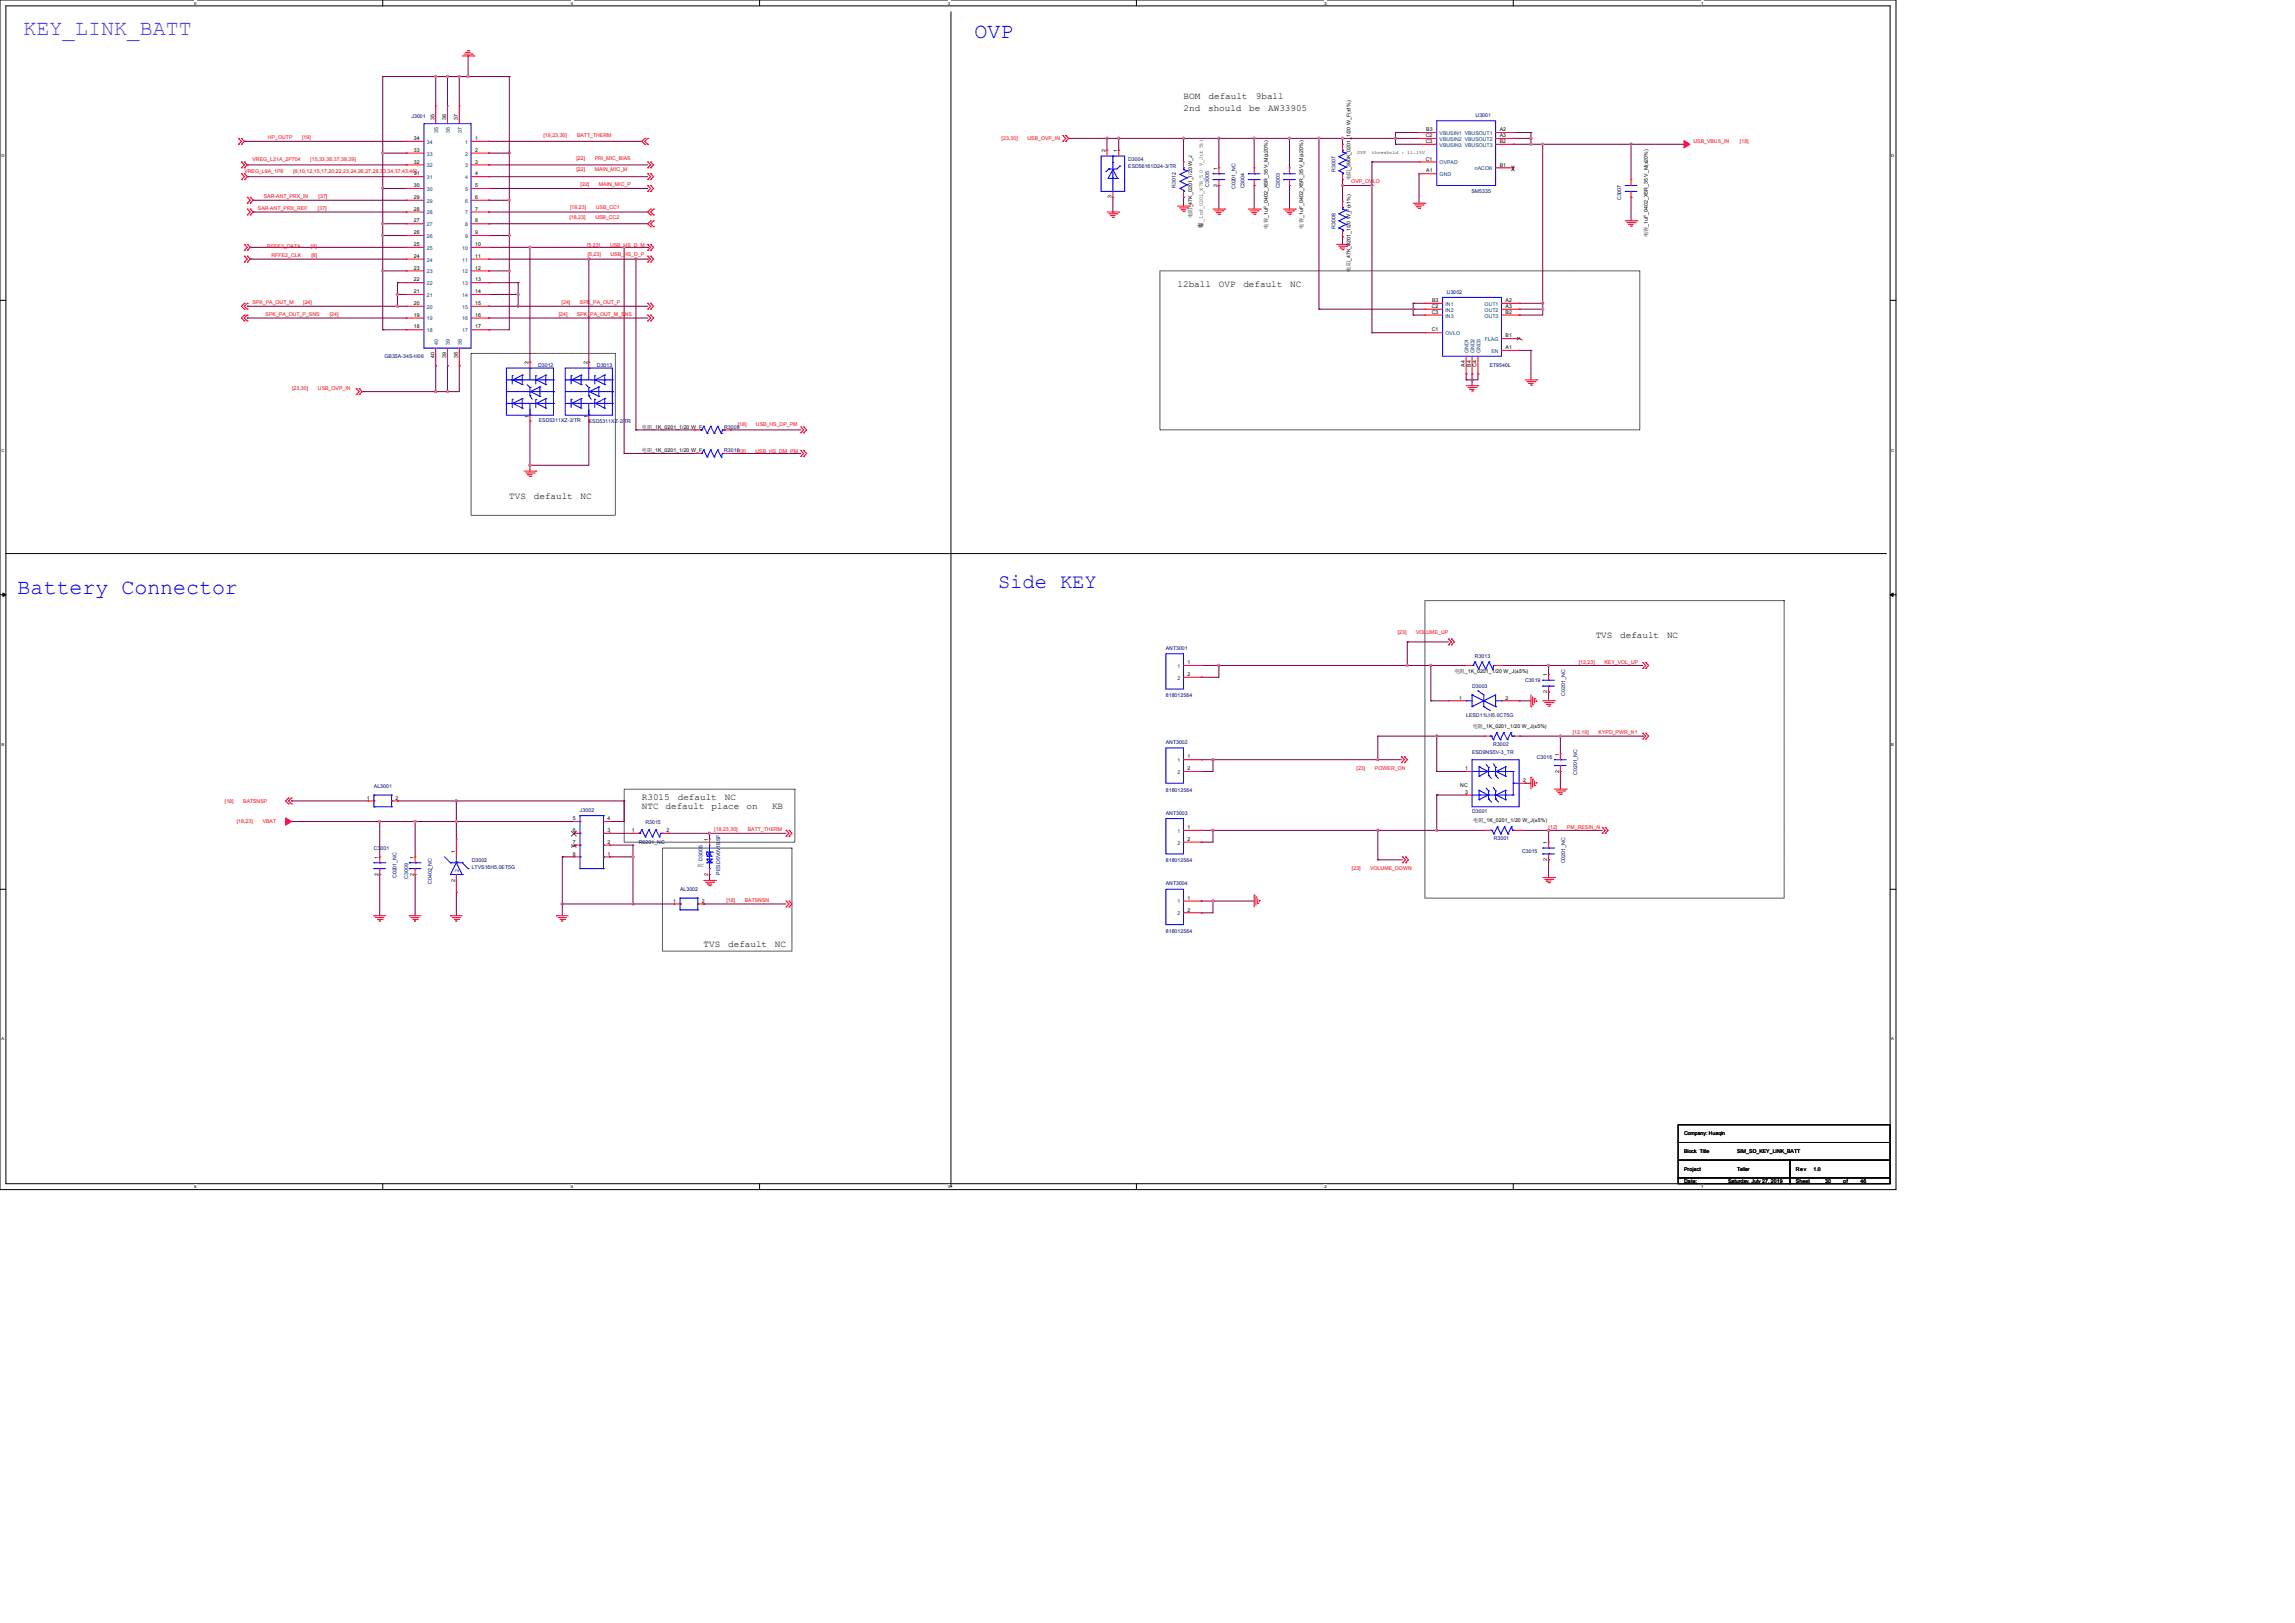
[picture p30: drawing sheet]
<svg xmlns="http://www.w3.org/2000/svg" width="297mm" height="210mm" viewBox="0 0 297 210" stroke-linecap="round" stroke-linejoin="round" font-family="sans-serif">
<defs><g id="words">
<text font-size="2.8" fill="#8000ff" x="3" y="4.5">KEY_LINK_BATT</text>
<g font-size="2.8" fill="#00f">
<text x="126.1" y="4.9">OVP</text>
<text x="2.3" y="76.9">Battery Connector</text>
</g>
<text font-size="2.6" fill="#00f" x="129.2" y="76.1">Side KEY</text>
<g font-size="1.2">
<text x="153.2" y="12.8">BOM</text>
<text x="153.2" y="14.3">2nd</text>
<text x="156.3" y="14.3">should</text>
<text x="156.4" y="12.8">default</text>
<text x="161.7" y="14.3">be</text>
<text x="162.5" y="12.8">9ball</text>
<text x="164.1" y="14.3">AW33905</text>
<text x="152.4" y="37.2">12ball</text>
<text x="157.7" y="37.2">OVP</text>
<text x="160.9" y="37.2">default</text>
<text x="167" y="37.2">NC</text>
<text x="65.9" y="64.6">TVS</text>
<text x="69.1" y="64.6">default</text>
<text x="75.1" y="64.6">NC</text>
<text x="206.5" y="82.5">TVS</text>
<text x="209.7" y="82.5">default</text>
<text x="215.7" y="82.5">NC</text>
<text x="83.1" y="103.5">R3015</text>
<text x="83.1" y="104.7">NTC</text>
<text x="86.1" y="104.7">default</text>
<text x="87.7" y="103.5">default</text>
<text x="92.1" y="104.7">place</text>
<text x="93.8" y="103.5">NC</text>
<text x="96.6" y="104.7">on</text>
<text x="99.9" y="104.7">KB</text>
<text x="91.1" y="122.5">TVS</text>
<text x="94.2" y="122.5">default</text>
<text x="100.3" y="122.5">NC</text>
</g>
<g font-size=".8">
<text x="155.7" y="29.5" transform="rotate(-90 155.7 29.5)">电</text>
<text x="155.7" y="29.5" transform="rotate(-90 155.7 29.5)">容</text>
</g>
<g font-size=".7" fill="#f00">
<text x="34.7" y="18">HP_OUTP</text>
<text x="39.1" y="18">[19]</text>
<text x="70.3" y="17.8">[18,23,30]</text>
<text x="74.7" y="17.8">BATT_THERM</text>
<text x="31.6" y="22.4">VREG_L9A_1P8</text>
<text x="32.7" y="20.8">VREG_L21A_2P704</text>
<text x="38" y="22.4">[8,10,12,15,17,20,22,23,24,26,27,28,33,34,37,43,46]</text>
<text x="40.2" y="20.8">[15,33,36,37,38,39]</text>
<text x="74.6" y="22.2">[22]</text>
<text x="74.6" y="20.7">[22]</text>
<text x="77" y="22.2">MAIN_MIC_M</text>
<text x="77" y="20.7">PRI_MIC_BIAS</text>
<text x="129.6" y="18.1">[23,30]</text>
<text x="133" y="18.1">USB_OVP_IN</text>
<text x="174.9" y="23.6">OVP_OVLO</text>
<text x="219.2" y="18.5">USB_VBUS_IN</text>
<text x="225.2" y="18.5">[18]</text>
<text x="33.4" y="27.2">SAR-ANT_PRX_REF</text>
<text x="34.1" y="25.7">SAR-ANT_PRX_IN</text>
<text x="41.1" y="27.2">[37]</text>
<text x="41.2" y="25.7">[37]</text>
<text x="73.7" y="28.3">[18,23]</text>
<text x="73.8" y="27">[18,23]</text>
<text x="75.1" y="24.1">[22]</text>
<text x="77" y="28.3">USB_CC2</text>
<text x="77.1" y="27">USB_CC1</text>
<text x="77.5" y="24.1">MAIN_MIC_P</text>
<text x="34.6" y="32.1">RFFE2_DATA</text>
<text x="35.1" y="33.2">RFFE2_CLK</text>
<text x="40.2" y="32.1">[8]</text>
<text x="40.3" y="33.2">[8]</text>
<text x="76" y="31.9">[5,23]</text>
<text x="76.1" y="33.1">[5,23]</text>
<text x="79" y="31.9">USB_HS_D_M</text>
<text x="79" y="33.1">USB_HS_D_P</text>
<text x="32.7" y="39.4">SPK_PA_OUT_M</text>
<text x="34.4" y="40.9">SPK_PA_OUT_P_SNS</text>
<text x="39.2" y="39.4">[24]</text>
<text x="42.7" y="40.9">[24]</text>
<text x="72.3" y="40.9">[24]</text>
<text x="72.7" y="39.3">[24]</text>
<text x="74.7" y="40.9">SPK_PA_OUT_M_SNS</text>
<text x="75.1" y="39.3">SPK_PA_OUT_P</text>
<text x="37.8" y="50.5">[23,30]</text>
<text x="41.1" y="50.5">USB_OVP_IN</text>
<text x="95.4" y="58.6">[18]</text>
<text x="95.5" y="55.2">[18]</text>
<text x="97.8" y="58.6">USB_HS_DM_PM</text>
<text x="97.8" y="55.2">USB_HS_DP_PM</text>
<text x="180.9" y="82.1">[23]</text>
<text x="183.3" y="82.1">VOLUME_UP</text>
<text x="204.3" y="85.9">[12,23]</text>
<text x="207.6" y="85.9">KEY_VOL_UP</text>
<text x="203.5" y="95">[12,19]</text>
<text x="206.9" y="95">KYPD_PWR_N1</text>
<text x="175.6" y="99.6">[23]</text>
<text x="177.9" y="99.6">POWER_ON</text>
<text x="29.1" y="103.9">[18]</text>
<text x="30.6" y="106.5">[18,23]</text>
<text x="31.5" y="103.9">BATSNSP</text>
<text x="34" y="106.5">VBAT</text>
<text x="92.4" y="107.5">[18,23,30]</text>
<text x="96.8" y="107.5">BATT_THERM</text>
<text x="200.4" y="107.2">[12]</text>
<text x="202.8" y="107.2">PM_RESIN_N</text>
<text x="175" y="112.5">[23]</text>
<text x="177.3" y="112.5">VOLUME_DOWN</text>
<text x="94" y="116.7">[18]</text>
<text x="96.4" y="116.7">BATSNSN</text>
</g>
<g font-size=".7" fill="#000080">
<text x="53.3" y="15.2">J3001</text>
<text x="191" y="15.2">U3001</text>
<text x="146" y="20.8">D3004</text>
<text x="146" y="21.7">ESD56161D24-3/TR</text>
<text x="172.8" y="22.2" transform="rotate(-90 172.8 22.2)">R3007</text>
<text x="152.2" y="24.3" transform="rotate(-90 152.2 24.3)">R3012</text>
<text x="156.5" y="24.2" transform="rotate(-90 156.5 24.2)">C3005</text>
<text x="159.9" y="24.5" transform="rotate(-90 159.9 24.5)">C0201_NC</text>
<text x="161" y="24.4" transform="rotate(-90 161 24.4)">C3004</text>
<text x="165.6" y="24.4" transform="rotate(-90 165.6 24.4)">C3003</text>
<text x="172.8" y="29.6" transform="rotate(-90 172.8 29.6)">R3008</text>
<text x="190.4" y="24.9">SM5335</text>
<text x="209.8" y="25.9" transform="rotate(-90 209.8 25.9)">C3007</text>
<text x="187.2" y="38">U3002</text>
<text x="49.8" y="46.3">GB35A-34S-H06</text>
<text x="69.6" y="47.5">D3012</text>
<text x="77.3" y="47.5">D3013</text>
<text x="192.8" y="47.5">ET9540L</text>
<text x="69.7" y="54.6">ESD5311XZ-2/TR</text>
<text x="76.2" y="54.7">ESD5311XZ-2/TR</text>
<text x="93.7" y="55.5">R3009</text>
<text x="93.7" y="58.5">R3010</text>
<text x="150.9" y="84.1">ANT3001</text>
<text x="190.5" y="89">D3003</text>
<text x="190.9" y="85.2">R3013</text>
<text x="197.4" y="88.2">C3019</text>
<text x="150.9" y="90.2">818012564</text>
<text x="189.7" y="92.8">LESD11LH5.0CT5G</text>
<text x="202.6" y="90" transform="rotate(-90 202.6 90)">C0201_NC</text>
<text x="48.4" y="102">AL3001</text>
<text x="150.9" y="96.2">ANT3002</text>
<text x="190.5" y="97.5">ESD9NS5V-3_TR</text>
<text x="193.3" y="96.5">R3002</text>
<text x="198.9" y="98.1">C3016</text>
<text x="204.1" y="100.3" transform="rotate(-90 204.1 100.3)">C0201_NC</text>
<text x="75.1" y="105">J3002</text>
<text x="83.5" y="106.7">R3015</text>
<text x="150.9" y="102.4">818012564</text>
<text x="150.9" y="105.4">ANT3003</text>
<text x="190.5" y="105.2">D3001</text>
<text x="48.4" y="110">C3001</text>
<text x="51.3" y="113.6" transform="rotate(-90 51.3 113.6)">C0201_NC</text>
<text x="52.8" y="113.7" transform="rotate(-90 52.8 113.7)">C3009</text>
<text x="61" y="111.5">D3002</text>
<text x="61" y="112.4">LTVS16H5.0ET5G</text>
<text x="82.7" y="109.2">R0201_NC</text>
<text x="90.9" y="111.4" transform="rotate(-90 90.9 111.4)">D3005</text>
<text x="93.2" y="113.2" transform="rotate(-90 93.2 113.2)">PESD5V0V1BSF</text>
<text x="150.9" y="111.6">818012564</text>
<text x="193.3" y="108.7">R3001</text>
<text x="197" y="110.3">C3015</text>
<text x="202.6" y="111.7" transform="rotate(-90 202.6 111.7)">C0201_NC</text>
<text x="55.9" y="114.4" transform="rotate(-90 55.9 114.4)">C0402_NC</text>
<text x="88" y="115.3">AL3002</text>
<text x="150.9" y="114.5">ANT3004</text>
<text x="150.9" y="120.7">818012564</text>
</g>
<g font-size=".7">
<text x="56.2" y="15.5" transform="rotate(-90 56.2 15.5)">35</text>
<text x="57.7" y="15.5" transform="rotate(-90 57.7 15.5)">36</text>
<text x="59.3" y="15.5" transform="rotate(-90 59.3 15.5)">37</text>
<text x="184.5" y="17.7">C2</text>
<text x="184.6" y="17">B3</text>
<text x="194.1" y="17">A2</text>
<text x="194.1" y="17.7">A3</text>
<text x="53.6" y="22.7">31</text>
<text x="53.6" y="21.2">32</text>
<text x="53.6" y="19.6">33</text>
<text x="53.6" y="18.1">34</text>
<text x="61.5" y="18.1">1</text>
<text x="61.5" y="19.6">2</text>
<text x="61.5" y="21.2">3</text>
<text x="61.5" y="22.7">4</text>
<text x="143.1" y="19.7" transform="rotate(-90 143.1 19.7)">2</text>
<text x="144.6" y="19.7" transform="rotate(-90 144.6 19.7)">1</text>
<text x="157.6" y="21.9" transform="rotate(-90 157.6 21.9)">1</text>
<text x="174.8" y="23.3" transform="rotate(-90 174.8 23.3)">电阻_390K_0201_1/20 W_F(±1%)</text>
<text x="184.5" y="20.8">C1</text>
<text x="184.5" y="18.5">C3</text>
<text x="184.6" y="22.3">A1</text>
<text x="194.1" y="18.5">B2</text>
<text x="194.1" y="21.5">B1</text>
<text x="53.6" y="28.8">27</text>
<text x="53.6" y="27.3">28</text>
<text x="53.6" y="25.7">29</text>
<text x="53.6" y="24.2">30</text>
<text x="61.5" y="24.2">5</text>
<text x="61.5" y="25.7">6</text>
<text x="61.5" y="27.3">7</text>
<text x="61.5" y="28.8">8</text>
<text x="143.8" y="25.7" transform="rotate(-90 143.8 25.7)">3</text>
<text x="154.3" y="28.2" transform="rotate(-90 154.3 28.2)">电阻_47K_0201_1/20 W_J</text>
<text x="155.7" y="28.7" transform="rotate(-90 155.7 28.7)">_1nF_0201_X7R_5 0 V_J(± 5%)</text>
<text x="157.6" y="24.2" transform="rotate(-90 157.6 24.2)">2</text>
<text x="164.1" y="29.6" transform="rotate(-90 164.1 29.6)">电容_1uF_0402_X5R_35 V_M(±20%)</text>
<text x="168.7" y="29.6" transform="rotate(-90 168.7 29.6)">电容_1uF_0402_X5R_35 V_M(±20%)</text>
<text x="53.6" y="34.9">23</text>
<text x="53.6" y="33.4">24</text>
<text x="53.6" y="31.8">25</text>
<text x="53.6" y="30.3">26</text>
<text x="61.5" y="30.3">9</text>
<text x="61.5" y="31.8">10</text>
<text x="61.5" y="33.4">11</text>
<text x="61.5" y="34.9">12</text>
<text x="174.8" y="35.1" transform="rotate(-90 174.8 35.1)">电阻_47K_0201_1/20 W_F(±1%)</text>
<text x="213.2" y="30.7" transform="rotate(-90 213.2 30.7)">电容_1uF_0402_X5R_35 V_M(±20%)</text>
<text x="53.6" y="41">19</text>
<text x="53.6" y="39.5">20</text>
<text x="53.6" y="37.9">21</text>
<text x="53.6" y="36.4">22</text>
<text x="61.5" y="36.4">13</text>
<text x="61.5" y="37.9">14</text>
<text x="61.5" y="39.5">15</text>
<text x="61.5" y="41">16</text>
<text x="185.3" y="39.8">C2</text>
<text x="185.3" y="40.6">C3</text>
<text x="185.3" y="39.1">B3</text>
<text x="194.8" y="39.1">A2</text>
<text x="194.8" y="39.8">A3</text>
<text x="194.8" y="40.6">B2</text>
<text x="53.6" y="42.5">18</text>
<text x="56.2" y="46.3" transform="rotate(-90 56.2 46.3)">40</text>
<text x="57.7" y="46.3" transform="rotate(-90 57.7 46.3)">39</text>
<text x="59.3" y="46.3" transform="rotate(-90 59.3 46.3)">38</text>
<text x="61.5" y="42.5">17</text>
<text x="68.4" y="47.1" transform="rotate(-90 68.4 47.1)">2</text>
<text x="76" y="47.1" transform="rotate(-90 76 47.1)">2</text>
<text x="185.3" y="42.9">C1</text>
<text x="189.6" y="47.5" transform="rotate(-90 189.6 47.5)">A4</text>
<text x="190.3" y="47.5" transform="rotate(-90 190.3 47.5)">B4</text>
<text x="191.1" y="47.5" transform="rotate(-90 191.1 47.5)">C4</text>
<text x="194.8" y="45.2">A1</text>
<text x="194.8" y="43.6">B1</text>
<text x="68.5" y="54.1" transform="rotate(-90 68.5 54.1)">1</text>
<text x="76.1" y="54.1" transform="rotate(-90 76.1 54.1)">1</text>
<text x="83.1" y="55.5">电阻_1K_0201_1/20 W_F</text>
<text x="83.1" y="58.5">电阻_1K_0201_1/20 W_F</text>
<text x="153.7" y="85.9">1</text>
<text x="153.7" y="87.5">2</text>
<text x="188.2" y="87.1">电阻_1K_0201_1/20 W_J(±5%)</text>
<text x="200.2" y="89.7" transform="rotate(-90 200.2 89.7)">2</text>
<text x="200.2" y="87.5" transform="rotate(-90 200.2 87.5)">1</text>
<text x="188.8" y="90.5">1</text>
<text x="190.6" y="94.2">电阻_1K_0201_1/20 W_J(±5%)</text>
<text x="194.8" y="90.5">2</text>
<text x="153.7" y="98.1">1</text>
<text x="153.7" y="99.7">2</text>
<text x="189" y="101.8">NC</text>
<text x="189.6" y="99.7">1</text>
<text x="197.1" y="101.2">2</text>
<text x="201.8" y="100" transform="rotate(-90 201.8 100)">2</text>
<text x="201.8" y="97.8" transform="rotate(-90 201.8 97.8)">1</text>
<text x="47.5" y="103.5">1</text>
<text x="51.2" y="103.5">2</text>
<text x="74.1" y="106.1">5</text>
<text x="74.1" y="107.7">6</text>
<text x="78.6" y="107.7">3</text>
<text x="78.6" y="106.1">4</text>
<text x="81.8" y="107.7">1</text>
<text x="86.3" y="107.7">2</text>
<text x="153.7" y="107.3">1</text>
<text x="189.6" y="102.7">3</text>
<text x="190.6" y="106.4">电阻_1K_0201_1/20 W_J(±5%)</text>
<text x="49" y="113.3" transform="rotate(-90 49 113.3)">2</text>
<text x="49" y="111.1" transform="rotate(-90 49 111.1)">1</text>
<text x="53.6" y="113.3" transform="rotate(-90 53.6 113.3)">2</text>
<text x="53.6" y="111.1" transform="rotate(-90 53.6 111.1)">1</text>
<text x="58.9" y="110.3" transform="rotate(-90 58.9 110.3)">1</text>
<text x="74.1" y="109.2">7</text>
<text x="74.1" y="110.7">8</text>
<text x="78.6" y="110.7">1</text>
<text x="78.6" y="109.2">2</text>
<text x="91.7" y="113.3" transform="rotate(-90 91.7 113.3)">2</text>
<text x="91.7" y="108.8" transform="rotate(-90 91.7 108.8)">1</text>
<text x="153.7" y="108.8">2</text>
<text x="200.2" y="111.4" transform="rotate(-90 200.2 111.4)">2</text>
<text x="200.2" y="109.2" transform="rotate(-90 200.2 109.2)">1</text>
<text x="58.9" y="114.1" transform="rotate(-90 58.9 114.1)">2</text>
<text x="87.1" y="116.8">1</text>
<text x="90.8" y="116.8">2</text>
<text x="153.7" y="116.4">1</text>
<text x="153.7" y="117.9">2</text>
<text x="217.9" y="146.9">Company: Huaqin</text>
<text x="217.9" y="149.2">Block Title</text>
<text x="224.8" y="149.2">SIM_SD_KEY_LINK_BATT</text>
<text x="217.9" y="151.5">Project</text>
<text x="217.9" y="153">Date:</text>
<text x="223.6" y="153">Saturday, July 27, 2019</text>
<text x="224.8" y="151.5">Teller</text>
<text x="232.4" y="151.5">Rev</text>
<text x="232.4" y="153">Sheet</text>
<text x="234.7" y="151.5">1.0</text>
<text x="236.2" y="153">30</text>
<text x="238.5" y="153">of</text>
<text x="240.8" y="153">46</text>
</g>
<g font-size=".7" fill="#004080">
<text x="56.7" y="17.1" transform="rotate(-90 56.7 17.1)">35</text>
<text x="58.2" y="17.1" transform="rotate(-90 58.2 17.1)">36</text>
<text x="59.8" y="17.1" transform="rotate(-90 59.8 17.1)">37</text>
<text x="186.3" y="17.5">VBUSIN1 VBUSOUT1</text>
<text x="55.2" y="23.2">31</text>
<text x="55.2" y="21.7">32</text>
<text x="55.2" y="20.1">33</text>
<text x="55.2" y="18.6">34</text>
<text x="60.2" y="18.6">1</text>
<text x="60.2" y="20.1">2</text>
<text x="60.2" y="21.7">3</text>
<text x="60.2" y="23.2">4</text>
<text x="186.3" y="22.8">GND</text>
<text x="186.3" y="21.3">OVPAD</text>
<text x="186.3" y="18.2">VBUSIN2 VBUSOUT2</text>
<text x="186.3" y="19">VBUSIN3 VBUSOUT3</text>
<text x="190.9" y="22">nACOK</text>
<text x="55.2" y="29.3">27</text>
<text x="55.2" y="27.7">28</text>
<text x="55.2" y="26.2">29</text>
<text x="55.2" y="24.7">30</text>
<text x="60.2" y="24.7">5</text>
<text x="60.2" y="26.2">6</text>
<text x="60.2" y="27.7">7</text>
<text x="60.2" y="29.3">8</text>
<text x="55.2" y="35.4">23</text>
<text x="55.2" y="33.8">24</text>
<text x="55.2" y="32.3">25</text>
<text x="55.2" y="30.8">26</text>
<text x="59.8" y="32.3">10</text>
<text x="59.8" y="33.8">11</text>
<text x="59.8" y="35.4">12</text>
<text x="60.2" y="30.8">9</text>
<text x="55.2" y="41.5">19</text>
<text x="55.2" y="39.9">20</text>
<text x="55.2" y="38.4">21</text>
<text x="55.2" y="36.9">22</text>
<text x="59.8" y="36.9">13</text>
<text x="59.8" y="38.4">14</text>
<text x="59.8" y="39.9">15</text>
<text x="59.8" y="41.5">16</text>
<text x="187.1" y="39.6">IN1</text>
<text x="187.1" y="40.3">IN2</text>
<text x="187.1" y="41.1">IN3</text>
<text x="192.1" y="39.6">OUT1</text>
<text x="192.1" y="40.3">OUT2</text>
<text x="192.1" y="41.1">OUT3</text>
<text x="55.2" y="43">18</text>
<text x="56.7" y="44.7" transform="rotate(-90 56.7 44.7)">40</text>
<text x="58.2" y="44.7" transform="rotate(-90 58.2 44.7)">39</text>
<text x="59.8" y="44.7" transform="rotate(-90 59.8 44.7)">38</text>
<text x="59.8" y="43">17</text>
<text x="187.1" y="43.4">OVLO</text>
<text x="190.1" y="45.7" transform="rotate(-90 190.1 45.7)">GND1</text>
<text x="190.8" y="45.7" transform="rotate(-90 190.8 45.7)">GND2</text>
<text x="191.6" y="45.7" transform="rotate(-90 191.6 45.7)">GND3</text>
<text x="192.1" y="44.1">FLAG</text>
<text x="193" y="45.7">EN</text>
<text x="152.4" y="86.4">1</text>
<text x="152.4" y="87.9">2</text>
<text x="152.4" y="98.6">1</text>
<text x="152.4" y="100.1">2</text>
<text x="152.4" y="107.8">1</text>
<text x="59.4" y="112.8" transform="rotate(-90 59.4 112.8)">2</text>
<text x="59.4" y="111.6" transform="rotate(-90 59.4 111.6)">1</text>
<text x="152.4" y="109.3">2</text>
<text x="152.4" y="116.9">1</text>
<text x="152.4" y="118.4">2</text>
</g>
<g font-size=".6">
<text x="175.6" y="20">OVP</text>
<text x="177.5" y="20">threshold : 11.15V</text>
<text x="90.3" y="112.2">NC</text>
</g>
<g font-size=".5">
<text x="25.1" y=".6">5</text>
<text x="73.9" y=".6">4</text>
<text x="122.6" y=".6">3</text>
<text x="171.4" y=".6">2</text>
<text x="220.2" y=".6">1</text>
<text x=".2" y="20.4">D</text>
<text x="244.7" y="20.4">D</text>
<text x=".2" y="58.4">C</text>
<text x="244.7" y="58.4">C</text>
<text x=".2" y="96.5">B</text>
<text x="244.7" y="96.5">B</text>
<text x=".2" y="134.6">A</text>
<text x="244.7" y="134.6">A</text>
<text x="25.1" y="153.8">5</text>
<text x="73.9" y="153.8">4</text>
<text x="122.6" y="153.8">3</text>
<text x="171.4" y="153.8">2</text>
<text x="220.2" y="153.8">1</text>
</g>
</g></defs>
<path d="M0 0h245.4v153.9h-245.4zM.8 .8h243.8v152.4h-243.8z" fill="none" stroke="#000" stroke-width=".13"/>
<g fill="#fff">
<path d="M25.1 .1h.3v.6h-.3z"/>
<path d="M25.1 153.2h.3v.6h-.3z"/>
</g>
<path d="M49.5 0v.8M49.5 153.2v.7" fill="none" stroke="#000" stroke-width=".13"/>
<g fill="#fff">
<path d="M73.9 .1h.3v.6h-.3z"/>
<path d="M73.9 153.2h.3v.6h-.3z"/>
</g>
<path d="M98.3 0v.8M98.3 153.2v.7" fill="none" stroke="#000" stroke-width=".13"/>
<g fill="#fff">
<path d="M122.7 .1h.3v.6h-.3z"/>
<path d="M122.7 153.2h.3v.6h-.3z"/>
</g>
<path d="M147.1 0v.8M147.1 153.2v.7" fill="none" stroke="#000" stroke-width=".13"/>
<g fill="#fff">
<path d="M171.4 .1h.3v.6h-.3z"/>
<path d="M171.4 153.2h.3v.6h-.3z"/>
</g>
<path d="M195.8 0v.8M195.8 153.2v.7" fill="none" stroke="#000" stroke-width=".13"/>
<g fill="#fff">
<path d="M220.2 .1h.3v.6h-.3z"/>
<path d="M220.2 153.2h.3v.6h-.3z"/>
<path d="M.2 19.8h.4v.6h-.4z"/>
<path d="M244.8 19.8h.4v.6h-.4z"/>
<path d="M.2 57.9h.4v.6h-.4z"/>
<path d="M244.8 57.9h.4v.6h-.4z"/>
</g>
<path d="M0 38.9h.8M244.6 38.9h.8" fill="none" stroke="#000" stroke-width=".13"/>
<g fill="#fff">
<path d="M.2 96h.4v.6h-.4z"/>
<path d="M244.8 96h.4v.6h-.4z"/>
</g>
<path d="M0 77h.8M244.6 77h.8" fill="none" stroke="#000" stroke-width=".13"/>
<path d="M.4 76.7l.4 .3-.4 .2zM244.6 77l.4-.3v.5z" fill="#000" stroke="#000" stroke-width=".13"/>
<g fill="#fff">
<path d="M.2 134.1h.4v.6h-.4z"/>
<path d="M244.8 134.1h.4v.6h-.4z"/>
</g>
<g fill="none" stroke="#000" stroke-width=".13">
<path d="M123.1 1.5v152M150.1 35.1h62.1v20.5h-62.1zM61 45.7h18.6v21h-18.6zM.8 71.6h243.2M184.4 77.7h46.5v38.5h-46.5zM244 71.6h.1M0 115.1h.8M80.8 102.1h22.1v6.9h-22.1zM85.7 109.7h16.8v13.4h-16.8zM244.6 115.1h.8M123.1 153.5h.1M217.2 145.5h27.4v2.3h-27.4z"/>
<path d="M217.2 147.8h27.4v2.3h-27.4zM217.2 150.1h14.4v2.3h-14.4zM217.2 152.4h14.4v.8h-14.4zM231.6 152.4h13v.8h-13zM231.6 150.1h13v2.3h-13z"/>
</g>
<g fill="none" stroke="#800040" stroke-width=".13">
<path d="M31.6 18.3h21M31.6 18.3h.1M49.5 19.8h3.1M49.5 19.8h.1M49.5 9.9h.1M49.5 9.9v32.8M49.5 9.9h16.4M56.4 9.9h.1M56.4 9.9v3.8M57.9 9.9h.1M57.9 9.9v3.8M59.4 9.9h.1"/>
<path d="M59.4 9.9v3.8M60.6 7.2h.1M60.6 9.9h.1M60.6 7.2v2.7M63.2 19.8h2.7M63.2 18.3h.1M63.2 19.8h.1M63.2 18.3h19.9M65.9 19.8h.1M65.9 9.9h.1M65.9 9.9v32.8h-2.7M138.3 17.9h45.3"/>
<path d="M143.3 17.9h.1M143.3 17.9v1.5M144.8 17.9h.1M144.8 17.9v1.5M153.2 17.9h.1M153.2 17.9v3.1M157.7 17.9h.1M157.7 17.9v3.8M162.3 17.9h.1M162.3 17.9v3.8M166.9 17.9h.1M166.9 17.9v3.8"/>
<path d="M170.7 17.9h.1M170.7 17.9v22.1M173.7 17.9h.1M173.7 17.9v.8M180.6 17.1h3M180.6 18.7h3M180.6 17.1h.1M180.6 17.9h.1M180.6 18.7h.1M180.6 17.1v1.6M195.8 17.1h2.3M195.8 17.9h2.3"/>
<path d="M195.8 18.7h22.1M195.8 17.1h.1M195.8 17.9h.1M195.8 18.7h.1M198.1 17.1h.1M198.1 17.9h.1M198.1 18.7h.1M198.1 17.1v1.6M199.6 18.7h.1M199.6 18.7v22.1h-3M211.1 18.7h.1M211.1 18.7v4.5"/>
<path d="M32 21.3h20.6M32 22.9h20.6M32 39.6h.1M32 22.9h.1M32 21.3h.1M32 39.6h20.6M32.4 32h20.2M32.4 33.5h20.2M32.4 32h.1M32.4 33.5h.1M32.8 25.9h19.8M32.8 27.4h19.8"/>
<path d="M32.8 25.9h.1M32.8 27.4h.1M49.5 24.4h3.1M49.5 30.5h3.1M49.5 35.1h3.1M49.5 29h3.1M49.5 35.1h.1M49.5 30.5h.1M49.5 24.4h.1M49.5 29h.1M51.4 38.1h1.2M51.4 36.6h1.2"/>
<path d="M51.4 39.6h.1M51.4 38.1h.1M51.4 36.6h.1M51.4 36.6v3M63.2 25.9h2.7M63.2 30.5h2.7M63.2 35.1h2.7M63.2 21.3h.1M63.2 22.9h.1M63.2 24.4h.1M63.2 25.9h.1M63.2 30.5h.1"/>
<path d="M63.2 35.1h.1M63.2 38.1h.1M63.2 39.6h.1M63.2 36.6h.1M63.2 27.4h.1M63.2 29h.1M63.2 32h20.6M63.2 33.5h20.6M63.2 39.6h20.6M63.2 38.1h3.9M63.2 36.6h3.9M63.2 21.3h20.6"/>
<path d="M63.2 22.9h20.6M63.2 24.4h20.6M63.2 27.4h20.6M63.2 29h20.6M65.9 25.9h.1M65.9 30.5h.1M65.9 35.1h.1M67.1 36.6h.1M67.1 39.6h.1M67.1 38.1h.1M67.1 36.6v3M68.6 32h.1"/>
<path d="M68.6 32v14.9M76.2 33.5h.1M76.2 33.5v13.4M80.8 32h.1M80.8 32v26.7M82.3 33.5h.1M82.3 33.5v22.1M83.8 33.5h.1M83.8 32h.1M144 27.4h.1M144 25.5v1.9M153.2 25.5h.1"/>
<path d="M153.2 25.5v1.2M157.7 24h.1M157.7 24v3.1M162.3 24h.1M162.3 24v3.1M166.9 24h.1M166.9 24v3.1M173.7 24h3.8M173.7 23.2h.1M173.7 24h.1M173.7 30.6h.1M173.7 23.2v2.9"/>
<path d="M173.7 30.6v1M177.5 21h6.1M177.5 21h.1M177.5 24h.1M177.5 21v22.1M182.9 39.2h1.5M182.9 39.2h.1M182.9 39.2v1.6M183.6 22.5h.1M183.6 22.5v3.8M196.6 39.2h3M196.6 39.2h.1"/>
<path d="M199.6 39.2h.1M211.1 25.5h.1M211.1 25.5v3.1M32 41.1h20.6M32 41.1h.1M46.9 50.7h.1M49.5 42.7h3.1M49.5 42.7h.1M56.4 47.3h.1M56.4 50.7h.1M56.4 47.3v3.4M57.9 47.3h.1"/>
<path d="M57.9 50.7h.1M57.9 47.3v3.4M59.4 47.3h.1M59.4 47.3v3.4h-12.5M63.2 41.1h.1M63.2 42.7h.1M63.2 41.1h20.6M68.6 54.5h.1M68.6 46.9h.1M68.6 54.5v6.5M76.2 54.5h.1M76.2 54.5v5.7h-7.6"/>
<path d="M80.8 58.7h.1M80.8 58.7h9.1M82.3 55.6h.1M82.3 55.6h7.6M89.9 58.7h.1M94.5 55.6h.1M94.5 58.7h.1M94.5 55.6h9.1M94.5 58.7h9.1M170.7 40h.1M170.7 40h13.7M177.5 43.1h6.9"/>
<path d="M177.5 43.1h.1M182.9 40.8h1.5M182.9 40h.1M182.9 40.8h.1M189.7 48.4h.1M189.7 49.1h.1M189.7 48.4v.7M190.5 48.4h.1M190.5 49.1h.1M190.5 48.4v1.5M191.3 48.4h.1M191.3 48.4v.7h-1.6"/>
<path d="M196.6 45.3h1.5M196.6 40h3M196.6 40h.1M196.6 40.8h.1M196.6 45.3h.1M198.1 45.3h.1M198.1 45.3v3.8M199.6 40h.1M68.6 60.2h.1M155.4 98.3h26M155.4 86.1h34.3M155.4 86.1h.1"/>
<path d="M155.4 87.6h.1M155.4 98.3h.1M155.4 99.8h.1M157 98.3h.1M157 98.3v1.5h-1.6M157.7 86.1h.1M157.7 86.1v1.5h-2.3M178.3 95.2h.1M178.3 98.3h.1M178.3 95.2v3.1M178.3 95.2h13.8M182.1 83.1h5.4"/>
<path d="M182.1 83.1h.1M182.1 86.1h.1M182.1 83.1v3M185.2 90.7h2.3M185.2 90.7h.1M185.2 86.1h.1M185.2 86.1v4.6M185.9 95.2h.1M185.9 99.8h.1M185.9 95.2v4.6M185.9 99.8h3.8M194.3 86.1h.1"/>
<path d="M194.3 86.1h18.3M196.6 90.7h1.5M196.6 90.7h.1M196.7 95.2h.1M196.7 95.2h15.9M200.4 89.5h.1M200.4 86.1h.1M200.4 86.1v1.1M200.4 89.5v1.2M201.9 95.2h.1M201.9 99.8h.1M201.9 95.2v2.3"/>
<path d="M201.9 99.8v2.3M212.6 95.2h.1M37.7 103.6h.1M37.7 106.3h.1M37.7 103.6h9.9M37.7 106.3h36.6M49.1 106.3h.1M49.1 113.2h.1M49.1 106.3v4.6M49.1 113.2v5.3M51.4 103.6h29.4M51.4 103.6h.1"/>
<path d="M53.7 106.3h.1M53.7 113.2h.1M53.7 106.3v4.6M53.7 113.2v5.3M59.1 103.6h.1M59.1 106.3h.1M59.1 115.4h.1M59.1 103.6v5M59.1 115.4v3.1M72.8 117h14.4M72.8 110.9h.1M72.8 117h.1"/>
<path d="M72.8 110.9v7.6M72.8 110.9h1.5M78.9 109.3h3M78.9 110.9h3M78.9 107.8h3M78.9 106.3h.1M78.9 109.3h.1M78.9 110.9h.1M78.9 107.8h.1M80.8 103.6h.1M80.8 103.6v2.7h-1.9M81.9 109.3h.1"/>
<path d="M81.9 110.9h.1M81.9 117h.1M81.9 109.3v7.7M86.5 107.8h15.2M86.5 107.8h.1M91.1 117h10.6M91.1 117h.1M91.8 113.2h.1M91.8 107.8h.1M91.8 107.8v.8M91.8 113.2v.7M155.4 107.4h36.8"/>
<path d="M155.4 116.6h6.9M155.4 107.4h.1M155.4 109h.1M155.4 116.6h.1M155.4 118.1h.1M157 107.4h.1M157 116.6h.1M157 107.4v1.6h-1.6M157 116.6v1.5h-1.6M178.3 111.3h3.2M178.3 107.4h.1M178.3 111.3h.1"/>
<path d="M178.3 107.4v3.9M185.9 102.9h.1M185.9 107.4h.1M185.9 102.9v4.5M185.9 102.9h3.8M196.7 107.4h.1M196.7 107.4h10.6M197.4 101.3h.7M197.4 101.3h.1M200.4 107.4h.1M200.4 111.3h.1M200.4 107.4v1.6"/>
<path d="M200.4 111.3v2.2"/>
</g>
<g fill="#f0f" stroke="#f0f" stroke-width=".13">
<circle cx="143.2" cy="17.9" r=".14"/>
<circle cx="162.3" cy="17.9" r=".14"/>
<circle cx="166.9" cy="17.9" r=".14"/>
<circle cx="170.7" cy="17.9" r=".14"/>
<circle cx="180.6" cy="17.9" r=".14"/>
<circle cx="173.7" cy="17.9" r=".14"/>
<circle cx="198.1" cy="17.9" r=".14"/>
<circle cx="198.1" cy="18.7" r=".14"/>
<circle cx="199.6" cy="39.2" r=".14"/>
<circle cx="199.6" cy="18.7" r=".14"/>
<circle cx="211.1" cy="18.7" r=".14"/>
<circle cx="173.7" cy="24" r=".14"/>
<circle cx="177.5" cy="24" r=".14"/>
<circle cx="182.9" cy="40" r=".14"/>
<circle cx="199.6" cy="40" r=".14"/>
<circle cx="59" cy="103.6" r=".14"/>
<circle cx="49.1" cy="106.3" r=".14"/>
<circle cx="53.7" cy="106.3" r=".14"/>
<circle cx="59" cy="106.3" r=".14"/>
<circle cx="72.8" cy="117" r=".14"/>
<circle cx="81.9" cy="117" r=".14"/>
<circle cx="81.9" cy="110.9" r=".14"/>
<circle cx="157.7" cy="17.9" r=".14"/>
<circle cx="153.2" cy="17.9" r=".14"/>
<circle cx="190.5" cy="49.1" r=".14"/>
<circle cx="157.7" cy="86.1" r=".14"/>
<circle cx="185.2" cy="86.1" r=".14"/>
<circle cx="182.1" cy="86.1" r=".14"/>
<circle cx="178.3" cy="98.3" r=".14"/>
<circle cx="185.9" cy="95.2" r=".14"/>
<circle cx="201.9" cy="95.2" r=".14"/>
<circle cx="157" cy="98.3" r=".14"/>
<circle cx="157" cy="107.4" r=".14"/>
<circle cx="178.3" cy="107.4" r=".14"/>
<circle cx="185.9" cy="107.4" r=".14"/>
<circle cx="200.4" cy="107.4" r=".14"/>
<circle cx="157" cy="116.6" r=".14"/>
<circle cx="200.4" cy="86.1" r=".14"/>
<circle cx="91.8" cy="107.8" r=".14"/>
<circle cx="65.9" cy="30.5" r=".14"/>
<circle cx="65.9" cy="25.9" r=".14"/>
<circle cx="65.9" cy="19.8" r=".14"/>
<circle cx="60.6" cy="9.9" r=".14"/>
<circle cx="57.9" cy="50.7" r=".14"/>
<circle cx="56.4" cy="50.7" r=".14"/>
<circle cx="59.4" cy="9.9" r=".14"/>
<circle cx="57.9" cy="9.9" r=".14"/>
<circle cx="56.4" cy="9.9" r=".14"/>
<circle cx="65.9" cy="35" r=".14"/>
<circle cx="49.5" cy="35" r=".14"/>
<circle cx="68.6" cy="60.2" r=".14"/>
<circle cx="51.4" cy="39.6" r=".14"/>
<circle cx="51.4" cy="38.1" r=".14"/>
<circle cx="67" cy="39.6" r=".14"/>
<circle cx="67" cy="38.1" r=".14"/>
<circle cx="82.3" cy="33.5" r=".14"/>
<circle cx="80.8" cy="32" r=".14"/>
<circle cx="68.6" cy="32" r=".14"/>
<circle cx="76.2" cy="33.5" r=".14"/>
<circle cx="49.5" cy="19.8" r=".14"/>
<circle cx="49.5" cy="24.4" r=".14"/>
<circle cx="49.5" cy="28.9" r=".14"/>
<circle cx="49.5" cy="30.5" r=".14"/>
<circle cx="144.8" cy="17.9" r=".14"/>
</g>
<g fill="none" stroke="#f00" stroke-width=".13">
<path d="M30.9 17.9l.3 .4-.3 .4M30.9 17.9h.1M30.9 18.7h.1M31.2 18.7h.1M31.2 17.9h.1M31.2 17.9l.4 .4-.4 .4M52.6 19.8h.1M52.6 18.3h.1M52.6 18.3h2.3M52.6 19.8h2.3M56.4 13.7h.1M56.4 13.7v2.3"/>
<path d="M57.9 13.7h.1M57.9 13.7v2.3M59.4 13.7h.1M59.4 13.7v2.3M59.8 7.2h1.5M60 7h1.1M60.3 6.8h.6M60.3 6.8h.1M60.5 6.6h.2M60.7 6.6h.1M61 18.3h2.2M61 19.8h2.2"/>
<path d="M61.1 7h.1M61.3 7.2h.1M63.2 18.3h.1M63.2 19.8h.1M83.4 17.9l-.3 .4 .3 .4M83.4 17.9h.1M83.4 18.7h.1M83.8 17.9l-.4 .4 .4 .4M83.8 18.7h.1M83.8 17.9h.1M137.5 17.5l.4 .4-.4 .4M137.5 18.3h.1"/>
<path d="M137.5 17.5h.1M137.9 17.5h.1M137.9 18.3h.1M137.9 17.5l.4 .4-.4 .4M143.3 19.4h.1M143.3 19.4v.8M144.8 19.4h.1M144.8 19.4v.8M173.7 18.7h.1M173.7 18.7v.7M183.6 17.1h2.3M183.6 17.9h2.3"/>
<path d="M183.6 18.7h2.3M183.6 17.1h.1M183.6 17.9h.1M183.6 18.7h.1M193.5 17.1h2.3M193.5 17.9h2.3M193.5 18.7h2.3M195.8 17.1h.1M195.8 17.9h.1M195.8 18.7h.1M31.2 23.2h.1M31.2 22.5h.1"/>
<path d="M31.2 21.7h.1M31.2 21h.1M31.2 22.5l.4 .4-.4 .3M31.2 21l.4 .3-.4 .4M31.6 39.2l-.4 .4 .4 .4M31.6 31.6h.1M31.6 32.4h.1M31.6 33.1h.1M31.6 33.9h.1M31.6 39.2h.1M31.6 22.5h.1M31.6 23.2h.1"/>
<path d="M31.6 21h.1M31.6 21.7h.1M31.6 31.6l.4 .4-.4 .4M31.6 33.1l.4 .4-.4 .4M31.6 22.5l.4 .4-.4 .3M31.6 21l.4 .3-.4 .4M32 39.2l-.4 .4 .4 .4M32 32.4h.1M32 31.6h.1M32 33.9h.1M32 33.1h.1M32 39.2h.1"/>
<path d="M32 26.3h.1M32 25.5h.1M32 27.8h.1M32 27.1h.1M32 31.6l.4 .4-.4 .4M32 33.1l.4 .4-.4 .4M32 25.5l.4 .4-.4 .4M32 27.1l.4 .3-.4 .4M32.4 25.5l.4 .4-.4 .4M32.4 27.1l.4 .3-.4 .4M32.4 25.5h.1M32.4 26.3h.1"/>
<path d="M32.4 27.1h.1M32.4 27.8h.1M52.6 39.6h.1M52.6 38.1h.1M52.6 36.6h.1M52.6 35.1h.1M52.6 33.5h.1M52.6 32h.1M52.6 30.5h.1M52.6 29h.1M52.6 27.4h.1M52.6 25.9h.1"/>
<path d="M52.6 24.4h.1M52.6 22.9h.1M52.6 21.3h.1M52.6 27.4h2.3M52.6 21.3h2.3M52.6 22.9h2.3M52.6 24.4h2.3M52.6 25.9h2.3M52.6 29h2.3M52.6 30.5h2.3M52.6 32h2.3M52.6 33.5h2.3"/>
<path d="M52.6 35.1h2.3M52.6 36.6h2.3M52.6 38.1h2.3M52.6 39.6h2.3M61 27.4h2.2M61 21.3h2.2M61 22.9h2.2M61 24.4h2.2M61 25.9h2.2M61 29h2.2M61 30.5h2.2M61 32h2.2"/>
<path d="M61 33.5h2.2M61 35.1h2.2M61 36.6h2.2M61 38.1h2.2M61 39.6h2.2M63.2 21.3h.1M63.2 22.9h.1M63.2 24.4h.1M63.2 25.9h.1M63.2 27.4h.1M63.2 29h.1M63.2 30.5h.1"/>
<path d="M63.2 32h.1M63.2 33.5h.1M63.2 35.1h.1M63.2 36.6h.1M63.2 38.1h.1M63.2 39.6h.1M83.8 22.5l.4 .4-.4 .3M83.8 24l.4 .4-.4 .4M83.8 21l.4 .3-.4 .4M83.8 39.2l.4 .4-.4 .4M83.8 33.1l.4 .4-.4 .4M83.8 31.6l.4 .4-.4 .4"/>
<path d="M83.8 23.2h.1M83.8 22.5h.1M83.8 24.8h.1M83.8 24h.1M83.8 21.7h.1M83.8 21h.1M83.8 39.2h.1M83.8 33.1h.1M83.8 33.9h.1M83.8 31.6h.1M83.8 32.4h.1M84.2 23.2h.1"/>
<path d="M84.2 22.5h.1M84.2 24.8h.1M84.2 24h.1M84.2 21.7h.1M84.2 21h.1M84.2 39.2h.1M84.2 33.1h.1M84.2 33.9h.1M84.2 31.6h.1M84.2 32.4h.1M84.2 27.1h.1M84.2 27.8h.1"/>
<path d="M84.2 28.6h.1M84.2 29.3h.1M84.2 22.5l.4 .4-.4 .3M84.2 24l.4 .4-.4 .4M84.2 21l.4 .3-.4 .4M84.2 39.2l.4 .4-.4 .4M84.2 33.1l.4 .4-.4 .4M84.2 31.6l.4 .4-.4 .4M84.2 27.1l-.4 .3 .4 .4M84.2 28.6l-.4 .4 .4 .3M84.6 27.1l-.4 .3 .4 .4M84.6 28.6l-.4 .4 .4 .3"/>
<path d="M84.6 27.8h.1M84.6 27.1h.1M84.6 29.3h.1M84.6 28.6h.1M143.3 27.4h1.5M143.5 27.7h1M143.7 27.9h.6M143.7 27.9h.1M143.9 28.1h.2M144 25.5h.1M144 24.8v.7M144.1 28.1h.1"/>
<path d="M144.5 27.7h.1M144.8 27.4h.1M152.4 26.7h1.5M152.6 26.9h1.1M152.9 27.1h.6M152.9 27.1h.1M153.1 27.3h.1M153.2 25.5h.1M153.2 21h.1M153.2 21v.7M153.2 24.8v.7M153.2 27.3h.1"/>
<path d="M153.7 26.9h.1M153.9 26.7h.1M157 27.1h1.5M157.2 27.3h1.1M157.4 27.5h.6M157.4 27.5h.1M157.6 27.7h.2M157.7 21.7h.1M157.7 24h.1M157.7 21.7v.8M157.7 23.2v.8M157.8 27.7h.1"/>
<path d="M158.3 27.3h.1M158.5 27.1h.1M161.5 27.1h1.6M161.8 27.3h1M162 27.5h.1M162 27.5h.6M162.2 27.7h.2M162.3 21.7h.1M162.3 24h.1M162.3 21.7v.8M162.3 23.2v.8M162.4 27.7h.1"/>
<path d="M162.8 27.3h.1M163.1 27.1h.1M166.1 27.1h1.5M166.3 27.3h1.1M166.6 27.5h.6M166.6 27.5h.1M166.8 27.7h.2M166.9 21.7h.1M166.9 24h.1M166.9 21.7v.8M166.9 23.2v.8M167 27.7h.1"/>
<path d="M167.4 27.3h.1M167.6 27.1h.1M173 31.6h1.5M173.2 31.9h1.1M173.4 32.1h.6M173.4 32.1h.1M173.7 32.3h.1M173.7 30.6h.1M173.7 26.1h.1M173.7 23.2h.1M173.7 22.5v.7M173.7 26.1v.7"/>
<path d="M173.7 29.9v.7M173.8 32.3h.1M174.3 31.9h.1M174.5 31.6h.1M182.9 26.3h1.5M183.1 26.5h1.1M183.3 26.8h.1M183.3 26.8h.6M183.6 27h.1M183.6 22.5h2.3M183.6 21h2.3M183.6 22.5h.1"/>
<path d="M183.6 21h.1M183.7 27h.1M184.2 26.5h.1M184.4 26.3h.1M184.4 39.2h.1M184.4 39.2h2.3M193.5 21.7h2.3M194.3 39.2h2.3M195.8 21.7h.1M196.6 39.2h.1M210.3 28.6h1.5M210.5 28.8h1.1"/>
<path d="M210.8 29h.6M210.8 29h.1M211 29.3h.2M211.1 23.2h.1M211.1 25.5h.1M211.1 23.2v.8M211.1 24.8v.7M211.2 29.3h.1M211.6 28.8h.1M211.8 28.6h.1M31.6 40.8l-.4 .3 .4 .4M31.6 41.5h.1"/>
<path d="M31.6 40.8h.1M31.6 40h.1M32 40.8l-.4 .3 .4 .4M32 41.5h.1M32 40.8h.1M32 40h.1M46.1 51.1h.1M46.1 50.3h.1M46.1 50.3l.4 .4-.4 .4M46.5 50.3h.1M46.5 51.1h.1M46.5 50.3l.4 .4-.4 .4"/>
<path d="M52.6 42.7h.1M52.6 41.1h.1M52.6 41.1h2.3M52.6 42.7h2.3M56.4 47.3h.1M56.4 45v2.3M57.9 47.3h.1M57.9 45v2.3M59.4 47.3h.1M59.4 45v2.3M61 41.1h2.2M61 42.7h2.2"/>
<path d="M63.2 41.1h.1M63.2 42.7h.1M68.6 54.5h.1M68.6 46.9h.1M68.6 46.9v.7M68.6 53.7v.8M76.2 54.5h.1M76.2 46.9h.1M76.2 46.9v.7M76.2 53.7v.8M83.8 40.8l.4 .3-.4 .4M83.8 40.8h.1"/>
<path d="M83.8 41.5h.1M83.8 40h.1M84.2 40.8h.1M84.2 41.5h.1M84.2 40h.1M84.2 40.8l.4 .3-.4 .4M89.9 55.6h.1M89.9 58.7h.1M89.9 55.6h.8M89.9 58.7h.8M93.7 55.6h.8M93.7 58.7h.8"/>
<path d="M94.5 55.6h.1M94.5 58.7h.1M103.6 55.2l.4 .4-.4 .4M103.6 58.3l.4 .4-.4 .4M103.6 55.2h.1M103.6 56h.1M103.6 58.3h.1M103.6 59.1h.1M104 55.2h.1M104 56h.1M104 58.3h.1M104 59.1h.1"/>
<path d="M104 55.2l.4 .4-.4 .4M104 58.3l.4 .4-.4 .4M184.4 43.1h.1M184.4 40h.1M184.4 40.8h.1M184.4 40h2.3M184.4 40.8h2.3M184.4 43.1h2.3M189.7 48.4h.1M189.7 49.9h1.6M189.7 46.1v2.3M190 50.1h1"/>
<path d="M190.2 50.4h.1M190.2 50.4h.6M190.4 50.6h.2M190.5 48.4h.1M190.5 46.1v2.3M190.6 50.6h.1M191 50.1h.1M191.3 49.9h.1M191.3 48.4h.1M191.3 46.1v2.3M194.3 45.3h2.3M194.3 40h2.3"/>
<path d="M194.3 43.8h2.3M194.3 40.8h2.3M196.6 45.3h.1M196.6 40h.1M196.6 43.8h.1M196.6 40.8h.1M197.4 49.1h1.5M197.6 49.4h1M197.8 49.6h.6M197.8 49.6h.1M198 49.8h.2M198.2 49.8h.1"/>
<path d="M198.6 49.4h.1M198.9 49.1h.1M67.8 61h1.5M68.1 61.2h1M68.3 61.4h.1M68.3 61.4h.6M68.5 61.6h.2M68.7 61.6h.1M69.1 61.2h.1M69.3 61h.1M153.2 99.8h2.2M153.2 98.3h2.2"/>
<path d="M153.2 86.1h2.2M153.2 87.6h2.2M155.4 98.3h.1M155.4 99.8h.1M155.4 86.1h.1M155.4 87.6h.1M181.4 97.9l.3 .4-.3 .4M181.4 97.9h.1M181.4 98.7h.1M181.7 97.9h.1M181.7 98.7h.1M181.7 97.9l.4 .4-.4 .4"/>
<path d="M187.5 83.4h.1M187.5 82.7h.1M187.5 90.7h.1M187.5 82.7l.3 .4-.3 .3M187.5 90.7h2.2M187.8 83.4h.1M187.8 82.7h.1M187.8 82.7l.4 .4-.4 .3M189.7 99.8h.8M189.7 86.1h.8M189.7 99.8h.1M189.7 86.1h.1"/>
<path d="M192.1 95.2h.8M192.1 95.2h.1M193.5 86.1h.8M194.3 86.1h.1M194.3 90.7h2.3M195.9 95.2h.8M196.6 90.7h.1M196.7 95.2h.1M198.1 91.4h.1M198.1 89.9v1.5M198.4 91.2h.1M198.4 90.1v1.1"/>
<path d="M198.6 90.4h.1M198.6 90.4v.6M198.8 90.8h.1M198.8 90.6v.2M199.6 90.7h1.6M199.9 90.9h1M200.1 91.1h.6M200.1 91.1h.1M200.3 91.4h.2M200.4 87.2h.1M200.4 89.5h.1M200.4 87.2v.8"/>
<path d="M200.4 88.8v.7M200.5 91.4h.1M200.9 90.9h.1M201.2 90.7h.1M201.9 97.5h.1M201.9 99.8h.1M201.9 97.5v.8M201.9 99.1v.7M212.6 85.7l.4 .4-.4 .4M212.6 94.9l.4 .3-.4 .4M212.6 86.5h.1M212.6 85.7h.1"/>
<path d="M212.6 94.9h.1M212.6 95.6h.1M213 86.5h.1M213 85.7h.1M213 94.9h.1M213 95.6h.1M213 85.7l.4 .4-.4 .4M213 94.9l.4 .3-.4 .4M37.3 103.3h.1M37.3 104h.1M37.3 103.3l-.3 .3 .3 .4M37.7 103.3l-.4 .3 .4 .4"/>
<path d="M37.7 103.3h.1M37.7 104h.1M47.6 103.6h.1M47.6 103.6h.8M48.4 118.5h1.5M48.4 118.5h.1M48.6 118.7h.1M48.6 118.7h1.1M48.9 119h.5M49.1 119.2h.1M49.1 110.9h.1M49.1 113.2h.1"/>
<path d="M49.1 110.9v.7M49.1 112.4v.8M49.4 119h.1M50.7 103.6h.7M51.4 103.6h.1M53 118.5h.1M53 118.5h1.5M53.2 118.7h.1M53.2 118.7h1.1M53.4 119h.6M53.6 119.2h.1M53.6 119.2h.2"/>
<path d="M53.7 110.9h.1M53.7 113.2h.1M53.7 110.9v.7M53.7 112.4v.8M54 119h.1M58.3 118.5h1.5M58.3 118.5h.1M58.5 118.7h.1M58.5 118.7h1.1M58.8 119h.6M59 119.2h.1M59.1 108.6h.1"/>
<path d="M59.1 115.4h.1M59.1 108.6v2.3M59.1 113.2v2.2M59.4 119h.1M72 118.5h.1M72 118.5h1.5M72.2 118.7h.1M72.2 118.7h1.1M72.5 119h.6M72.7 119.2h.1M72.7 119.2h.2M73.1 119h.1"/>
<path d="M74.3 110.9h.8M74.3 109.3h.8M74.3 107.8h.8M74.3 106.3h.8M74.3 106.3h.1M74.3 107.8h.1M74.3 109.3h.1M74.3 110.9h.1M78.1 110.9h.8M78.1 109.3h.8M78.1 107.8h.8M78.1 106.3h.8"/>
<path d="M78.9 110.9h.1M78.9 109.3h.1M78.9 107.8h.1M78.9 106.3h.1M81.9 107.8h.1M81.9 107.8h.8M85.7 107.8h.8M86.5 107.8h.1M87.2 117h.8M87.2 117h.1M90.3 117h.8M91.1 117h.1"/>
<path d="M91.1 113.9h1.5M91.3 114.2h1.1M91.5 114.4h.6M91.5 114.4h.1M91.7 114.6h.2M91.8 113.2h.1M91.8 108.6h.1M91.8 108.6v.7M91.8 112.4v.8M91.9 114.6h.1M92.4 114.2h.1M92.6 113.9h.1"/>
<path d="M101.7 107.4h.1M101.7 108.2h.1M101.7 117.3h.1M101.7 116.6h.1M101.7 107.4l.4 .4-.4 .4M101.7 116.6l.4 .4-.4 .3M102.1 107.4l.4 .4-.4 .4M102.1 116.6l.4 .4-.4 .3M102.1 107.4h.1M102.1 108.2h.1M102.1 117.3h.1M102.1 116.6h.1"/>
<path d="M153.2 107.4h2.2M153.2 109h2.2M153.2 116.6h2.2M153.2 118.1h2.2M155.4 107.4h.1M155.4 109h.1M155.4 116.6h.1M155.4 118.1h.1M162.3 115.8h.1M162.3 115.8v1.5M162.5 116.1h.1M162.5 116.1v1"/>
<path d="M162.8 116.9h.1M162.8 116.3v.6M163 116.5h.1M163 116.5v.2M181.5 110.9h.1M181.5 111.6h.1M181.5 110.9l.4 .4-.4 .3M181.9 110.9l.4 .4-.4 .3M181.9 110.9h.1M181.9 111.6h.1M189.7 102.9h.8M189.7 102.9h.1"/>
<path d="M192.2 107.4h.1M192.2 107.4h.7M196 107.4h.7M196.6 101.3h.8M196.7 107.4h.1M197.4 101.3h.1M198.1 100.6h.1M198.1 100.6v1.5M198.4 100.8h.1M198.4 100.8v1.1M198.6 101.6h.1M198.6 101v.6"/>
<path d="M198.8 101.3h.1M198.8 101.3v.1M199.6 113.5h1.6M199.9 113.8h1M200.1 114h.6M200.1 114h.1M200.3 114.2h.2M200.4 109h.1M200.4 111.3h.1M200.4 109v.7M200.4 110.5v.8M200.5 114.2h.1"/>
<path d="M200.9 113.8h.1M201.2 113.5h.1M201.2 102.1h1.5M201.4 102.3h1.1M201.6 102.6h.6M201.6 102.6h.1M201.8 102.8h.2M202 102.8h.1M202.5 102.3h.1M202.7 102.1h.1M207.3 107.1h.1M207.3 107.8h.1"/>
<path d="M207.3 107.1l.4 .3-.4 .4M207.7 107.1l.4 .3-.4 .4M207.7 107.1h.1M207.7 107.8h.1"/>
</g>
<g fill="#f00" stroke="#f00" stroke-width=".13">
<path d="M217.9 18.2l.8 .5-.8 .4z" fill-rule="evenodd"/>
<path d="M37 105.8l.7 .5-.7 .5z" fill-rule="evenodd"/>
</g>
<g fill="none" stroke="#00f" stroke-width=".13">
<path d="M54.9 16h6.1v29h-6.1zM173.7 19.4h.1M173.7 19.7h.1M173.7 19.4v.3M173.7 19.7l.5 .1M174.2 19.8h.1M174.2 19.8l-.9 .5M185.9 15.6h7.6v8.4h-7.6zM142.5 20.2h3v4.6h-3zM143.4 23.1h.1M143.4 23.1h1.2M143.5 21.9h.1"/>
<path d="M143.5 21.9l-.4 .3M144 23h.1M144 21h.1M144 21.9h.1M144 20.2h.1M144 20.2v4.6M144 21.9l-.6 1.2M144 21.9l.6 1.2M144.6 23.1h.1M144.9 21.5l-.4 .4h-1M144.9 21.5h.1M152.7 22.6h.1"/>
<path d="M152.7 23.5h.1M152.7 24.4h.1M152.7 22.6l.9 .4M152.7 23.5l.9 .4M152.7 24.4l.5 .2M153.2 21.7h.1M153.2 24.8h.1M153.2 21.9h.1M153.2 24.6h.1M153.2 21.7v.2M153.2 24.6v.2M153.2 21.9l.4 .2"/>
<path d="M153.6 22.1h.1M153.6 23h.1M153.6 23.9h.1M153.6 22.1l-.9 .5M153.6 23l-.9 .5M153.6 23.9l-.9 .5M157 22.5h.1M157 23.2h.1M157 22.5h1.5M157 23.2h1.5M157.7 22.5h.1M157.7 23.2h.1"/>
<path d="M161.5 22.5h1.6M161.5 23.2h1.6M161.5 22.5h.1M161.5 23.2h.1M162.3 22.5h.1M162.3 23.2h.1M166.1 22.5h.1M166.1 23.2h.1M166.1 22.5h1.5M166.1 23.2h1.5M166.9 22.5h.1M166.9 23.2h.1"/>
<path d="M173.3 27.7h.1M173.3 28.6h.1M173.3 29.5h.1M173.3 20.3h.1M173.3 21.2h.1M173.3 22.1h.1M173.3 27.7l.9 .4M173.3 28.6l.9 .4M173.3 29.5l.4 .2M173.3 20.3l.9 .4M173.3 21.2l.9 .4M173.3 22.1l.4 .2"/>
<path d="M173.7 26.8h.1M173.7 29.9h.1M173.7 27.1h.1M173.7 29.7h.1M173.7 22.5h.1M173.7 22.3h.1M173.7 22.3v.2M173.7 26.8v.3M173.7 29.7v.2M173.7 27.1l.5 .1M174.2 27.2h.1M174.2 28.1h.1"/>
<path d="M174.2 29h.1M174.2 20.7h.1M174.2 21.6h.1M174.2 27.2l-.9 .5M174.2 28.1l-.9 .5M174.2 29l-.9 .5M174.2 20.7l-.9 .5M174.2 21.6l-.9 .5M186.7 38.5h7.6v7.6h-7.6zM210.3 24h.1M210.3 24.8h.1M210.3 24h1.5"/>
<path d="M210.3 24.8h1.5M211.1 24h.1M211.1 24.8h.1M65.5 47.6h6.1v6.1h-6.1zM65.5 49.1h6.1M65.5 52.2h6.1M65.5 50.7h6.1M66.3 48.6h.1M66.3 51.7h.1M66.3 48.6v1.1M66.3 51.7v1M66.4 49.1l1.2 .7"/>
<path d="M66.4 52.2l1.2 .6M66.4 49.1h.1M66.4 52.2h.1M67.3 52.2h.1M67.6 49.8h.1M67.6 49.1h.1M67.6 52.2h.1M67.6 52.8h.1M67.6 51.6h.1M67.6 48.5h.1M67.6 48.5v1.3M67.6 51.6v1.2"/>
<path d="M67.6 51.6l-1.2 .6M67.6 48.5l-1.2 .6M68.2 49.8l.4 .3M68.3 52.2h.1M68.6 47.6h.1M68.6 53.7h.1M68.6 51.2h.1M68.6 50.1h.1M68.6 47.6v1.5M68.6 50.1v1.1M68.6 52.2v1.5M68.6 51.2l.3 .5"/>
<path d="M68.7 50.7l1.2 .6M68.7 50.7h.1M69.3 49.1h.1M69.3 52.2h.1M69.3 48.6h.1M69.3 51.7h.1M69.3 48.6v1.1M69.3 51.7v1M69.4 49.1l1.2 .7M69.4 52.2l1.2 .6M69.4 49.1h.1M69.4 52.2h.1"/>
<path d="M69.9 50.1h.1M69.9 51.3h.1M69.9 50.1v1.2M69.9 50.1l-1.2 .6M70.6 48.5h.1M70.6 49.8h.1M70.6 49.1h.1M70.6 51.6h.1M70.6 52.8h.1M70.6 52.2h.1M70.6 48.5v1.3M70.6 51.6v1.2"/>
<path d="M70.6 48.5l-1.2 .6M70.6 51.6l-1.2 .6M71.6 49.1h.1M71.6 52.2h.1M71.6 50.7h.1M71.6 49.1v3.1M73.2 47.6h6v6.1h-6zM73.2 49.1h6M73.2 52.2h6M73.2 50.7h6M73.9 48.6h.1M73.9 51.7h.1"/>
<path d="M73.9 48.6v1.1M73.9 51.7v1M74 49.1l1.2 .7M74 52.2l1.2 .6M74 49.1h.1M74 52.2h.1M74.9 52.2h.1M75.2 49.8h.1M75.2 49.1h.1M75.2 52.2h.1M75.2 52.8h.1M75.2 51.6h.1"/>
<path d="M75.2 48.5h.1M75.2 48.5v1.3M75.2 51.6v1.2M75.2 51.6l-1.2 .6M75.2 48.5l-1.2 .6M75.8 49.8l.4 .3M76 52.2h.1M76.2 51.2l.3 .5M76.2 47.6h.1M76.2 53.7h.1M76.2 51.2h.1M76.2 50.1h.1"/>
<path d="M76.2 47.6v1.5M76.2 50.1v1.1M76.2 52.2v1.5M76.3 50.7l1.2 .6M76.3 50.7h.1M76.9 49.1h.1M76.9 52.2h.1M77 48.6h.1M77 51.7h.1M77 48.6v1.1M77 51.7v1M77 49.1h.1"/>
<path d="M77 52.2h.1M77 49.1l1.3 .7M77 52.2l1.3 .6M77.5 50.1h.1M77.5 51.3h.1M77.5 50.1v1.2M77.5 50.1l-1.2 .6M78.3 48.5l-1.3 .6M78.3 51.6l-1.3 .6M78.3 48.5h.1M78.3 49.8h.1M78.3 49.1h.1"/>
<path d="M78.3 51.6h.1M78.3 52.8h.1M78.3 52.2h.1M78.3 48.5v1.3M78.3 51.6v1.2M79.2 49.1h.1M79.2 52.2h.1M79.2 50.7h.1M79.2 49.1v3.1M90.7 55.6h.1M90.7 58.7h.1M90.8 55.6h.1"/>
<path d="M90.8 58.7h.1M91.1 55.2h.1M91.1 58.2h.1M91.1 55.2l-.3 .4M91.1 58.2l-.3 .5M91.1 55.2l.4 .9M91.1 58.2l.4 .9M91.5 56.1h.1M91.5 59.1h.1M92 55.2l.4 .9M92 58.2l.4 .9M92 55.2h.1"/>
<path d="M92 58.2h.1M92 55.2l-.5 .9M92 58.2l-.5 .9M92.4 56.1h.1M92.4 59.1h.1M92.9 55.2h.1M92.9 58.2h.1M92.9 55.2l-.5 .9M92.9 58.2l-.5 .9M92.9 55.2l.4 .9M92.9 58.2l.4 .9M93.3 56.1h.1"/>
<path d="M93.3 59.1h.1M93.5 55.6h.1M93.5 58.7h.1M93.5 55.6l-.2 .5M93.5 58.7l-.2 .4M93.5 55.6h.2M93.5 58.7h.2M93.7 55.6h.1M93.7 58.7h.1M150.9 96.8h2.3v4.5h-2.3zM150.9 84.6h2.3v4.6h-2.3zM189.7 90.7h.8"/>
<path d="M189.7 90.7h.1M190.5 86.1h.1M190.5 89.9h.1M190.5 91.4h.1M190.5 99.8h5.3M190.5 89.9v1.5M190.5 89.9l3 1.5M190.5 98.3h6.1v6.1h-6.1zM190.6 86.1h.1M190.9 85.6h.1M190.9 85.6l-.3 .5M190.9 85.6l.4 1"/>
<path d="M191.3 89.4h.1M191.3 89.4l.7 .5v1.5M191.3 86.6h.1M191.4 99.2h.1M191.4 99.2v1.2M191.4 99.2l1.2 .6M191.5 99.8h.1M191.8 85.6h.1M191.8 85.6l-.5 1M191.8 85.6l.5 1M192 90.7h.1M192 91.4h.1"/>
<path d="M192 91.4l.8 .5M192.3 86.6h.1M192.3 98.9l.3 .4M192.6 99.8h.1M192.6 99.8l-1.2 .6M192.6 99.3h.1M192.6 99.3v1.1M192.7 85.6h.1M192.7 85.6l-.4 1M192.7 85.6l.5 1M192.8 91.9h.1M192.9 95.2h.1"/>
<path d="M193 95.2l.3 .5M193 95.2h.1M193.2 86.6h.1M193.3 95.7h.1M193.3 98.8l.2 .5M193.3 86.1h.1M193.3 86.1l-.1 .5M193.3 86.1h.2M193.5 99.8h.1M193.5 99.3h.1M193.5 91.4h.1M193.5 86.1h.1"/>
<path d="M193.5 91.4v-1.5l-3 1.5M193.5 99.3v1.1M193.5 90.7h.8M193.6 99.8h.1M193.6 99.8l1.2 .6M193.7 94.8h.1M193.7 94.8l-.4 .9M193.7 94.8l.5 .9M194.2 95.7h.1M194.3 90.7h.1M194.6 94.8h.1M194.6 94.8l-.4 .9"/>
<path d="M194.6 94.8l.5 .9M194.8 99.2h.1M194.8 99.8h.1M194.8 99.2v1.2M194.8 99.2l-1.2 .6M195.1 95.7h.1M195.5 94.8l.2 .4M195.5 94.8h.1M195.5 94.8l-.4 .9M195.7 95.2h.2M195.7 95.2h.1M195.8 99.8h.1"/>
<path d="M195.8 99.8v3.1M195.9 95.2h.1M199.6 88h.1M199.6 88.8h.1M199.6 88h1.6M199.6 88.8h1.6M200.4 88h.1M200.4 88.8h.1M201.2 98.3h.1M201.2 99.1h.1M201.2 98.3h1.5M201.2 99.1h1.5"/>
<path d="M201.9 98.3h.1M201.9 99.1h.1M48.4 112.4h1.5M48.4 111.6h1.5M48.4 104.4h2.3M48.4 103.6h.1M48.4 104.4h.1M48.4 102.9h.1M48.4 111.6h.1M48.4 112.4h.1M48.4 102.9v1.5M48.4 102.9h2.3"/>
<path d="M49.1 111.6h.1M49.1 112.4h.1M50.7 103.6h.1M50.7 102.9h.1M50.7 104.4h.1M50.7 102.9v1.5M53 111.6h.1M53 112.4h.1M53 112.4h1.5M53 111.6h1.5M53.7 111.6h.1M53.7 112.4h.1"/>
<path d="M57.5 110.9l.8 .7M58.3 113.2h.1M58.3 111.6h.1M58.3 113.2h1.5M58.3 111.6h1.5M59.1 111.6h.1M59.1 111.6l-.8 1.6M59.1 111.6l.7 1.6M59.1 110.9v.7M59.8 113.2h.1M59.8 111.6h.1M59.8 111.6l.8 .8"/>
<path d="M60.6 112.4h.1M75.1 105.5h3M75.1 106.3h.1M75.1 110.9h.1M75.1 107.8h.1M75.1 109.3h.1M75.1 105.5h.1M75.1 112.4h.1M75.1 105.5v6.9M75.1 112.4h3M78.1 106.3h.1M78.1 107.8h.1"/>
<path d="M78.1 109.3h.1M78.1 110.9h.1M78.1 112.4h.1M78.1 105.5h.1M78.1 105.5v6.9M82.7 107.8h.1M82.8 107.8h.1M83.1 107.4l.4 .9M83.1 107.4h.1M83.1 107.4l-.3 .4M83.5 108.3h.1M84 107.4l.4 .9"/>
<path d="M84 107.4h.1M84 107.4l-.5 .9M84.4 108.3h.1M84.9 107.4l.4 .9M84.9 107.4h.1M84.9 107.4l-.5 .9M85.3 108.3h.1M85.5 107.8h.1M85.5 107.8l-.2 .5M85.5 107.8h.2M85.7 107.8h.1M88 117h.1"/>
<path d="M88 117.7h.1M88 116.2h.1M88 116.2v1.5M88 116.2h2.3M88 117.7h2.3M90.3 117h.1M90.3 116.2h.1M90.3 117.7h.1M90.3 116.2v1.5M91.4 111.6h.7M91.4 110.3h.1M91.4 111.6h.1"/>
<path d="M91.4 110.3v.3M91.4 110.3h.8M91.4 111.2l.4 .4M91.5 111.2h.6M91.5 110.8h.1M91.5 111.2h.1M91.5 110.8h.6M91.8 112.4h.1M91.8 109.3h.1M91.8 110.3h.1M91.8 111.6h.1M91.8 109.3v3.1"/>
<path d="M91.8 110.3l.3 .5M91.8 110.3l-.3 .5M92.1 110.8h.1M92.1 111.2h.1M92.1 111.6h.1M92.1 111.5v.1M92.1 111.2l-.3 .4M92.2 110.3h.1M150.9 105.9h2.3v4.6h-2.3zM150.9 115.1h2.3v4.5h-2.3zM190.5 102.9h5.3M191.4 103.5h.1"/>
<path d="M191.4 102.3h.1M191.4 100.4h.1M191.4 102.3l1.2 .6M191.4 102.3v1.2M191.5 102.9h.1M192.3 102l.3 .3M192.6 102.9h.1M192.6 102.9l-1.2 .6M192.6 102.3h.1M192.6 103.4h.1M192.6 100.4h.1M192.6 102.3v1.1"/>
<path d="M192.6 103.4l.4 .4M192.6 100.4l.4 .3M192.9 107.4h.2M192.9 107.4h.1M193.1 107.4l.2 .5M193.1 107.4h.1M193.3 101.9l.2 .4M193.3 107.9h.1M193.5 102.9h.1M193.5 103.4l.4 .4M193.5 100.4l.4 .3M193.5 103.4h.1"/>
<path d="M193.5 102.3h.1M193.5 100.4h.1M193.5 102.3v1.1M193.6 102.9h.1M193.6 102.9l1.2 .6M193.8 107h.1M193.8 107l-.5 .9M193.8 107l.4 .9M194.2 107.9h.1M194.7 107h.1M194.7 107l-.5 .9M194.7 107l.5 .9"/>
<path d="M194.8 103.5h.1M194.8 102.3h.1M194.8 102.9h.1M194.8 100.4h.1M194.8 102.3l-1.2 .6M194.8 102.3v1.2M195.2 107.9h.1M195.6 107l.1 .4M195.6 107h.1M195.6 107l-.4 .9M195.7 107.4h.3M195.7 107.4h.1"/>
<path d="M195.8 102.9h.1M195.8 101.3h.1M195.8 101.3h.8M196 107.4h.1M199.6 109.7h.1M199.6 110.5h.1M199.6 109.7h1.6M199.6 110.5h1.6M200.4 109.7h.1M200.4 110.5h.1"/>
</g>
<path d="M195.6 21.4l.4 .7M196 21.4l-.4 .7M196.3 43.7l.7 .3M196.7 43.7l-.4 .3M73.9 107.5l.7 .7M73.9 109.3l.7 .3M74.6 107.5l-.7 .7M74.6 109.3l-.7 .3" fill="none" stroke="#804000" stroke-width=".13"/>
<use href="#words"/>
</svg>
